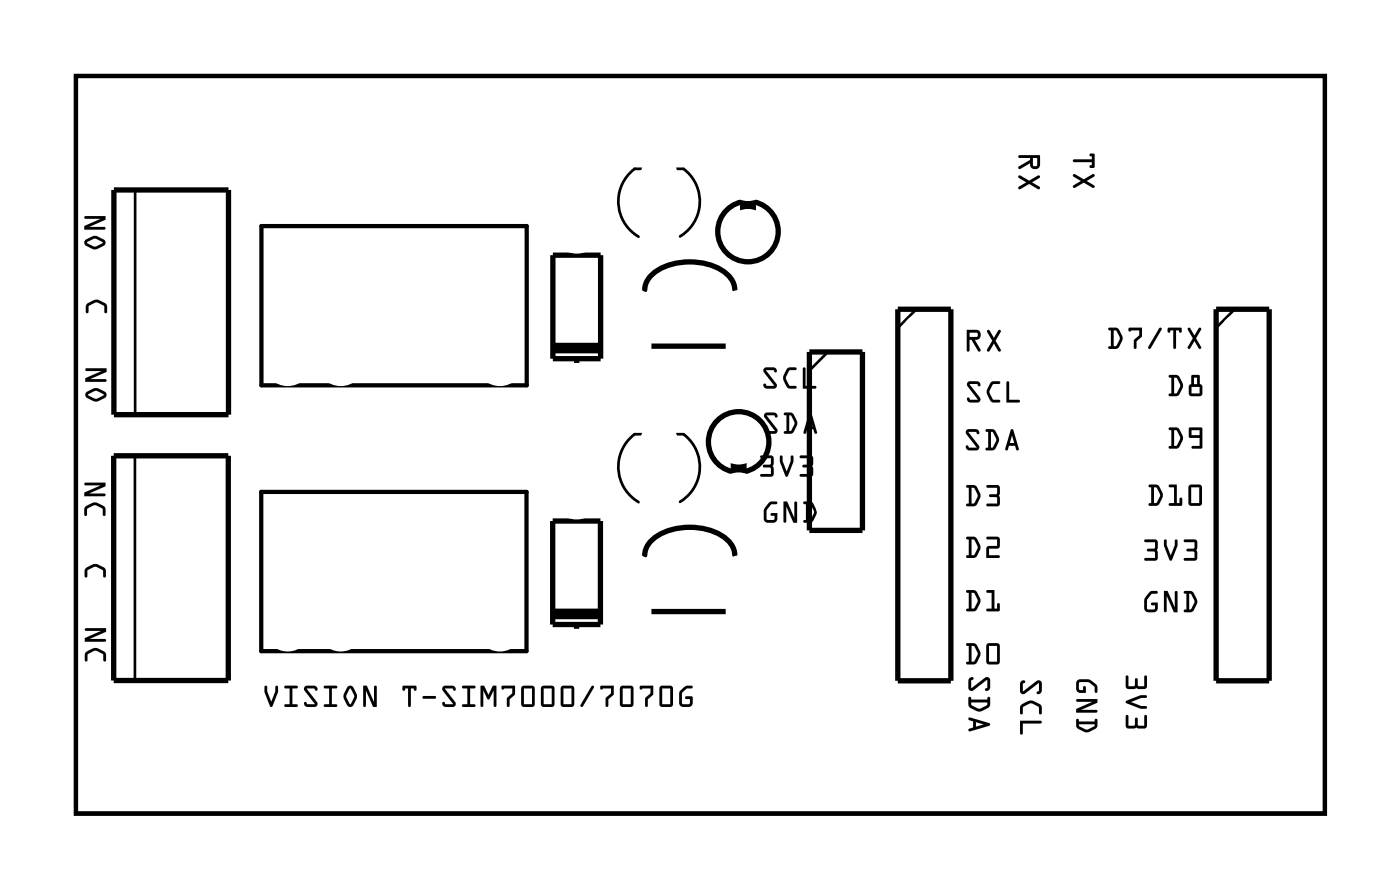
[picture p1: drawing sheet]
<svg xmlns="http://www.w3.org/2000/svg" width="67mm" height="43mm" viewBox="0 0 67 43" stroke-linecap="round" stroke-linejoin="round" font-family="sans-serif">
<path d="M3.6 3.6h59.8v35.3h-59.8zM12.5 10.8h12.7v7.6h-12.7zM12.5 23.5h12.7v7.7h-12.7z" fill="none" stroke="#000" stroke-width=".2"/>
<g fill="#000">
<path d="M4.2 14.5l.3-.2 .3 .1 .3 .2v.3h-.1v-.3l-.4-.1-.4 .1v.3l-.1 .1zM35.6 9.6h.5v.5h-.5zM4.1 27.2l.4-.2h.2l.3 .2 .1 .4h-.2v-.3l-.3-.2-.4 .2v.3h-.1zM35.1 22.2h.5v.5h-.5z"/>
<path d="M3.6 3.6h59.8v35.3h-59.8zM3.6 3.6v35.3h59.8v-35.3z"/>
<path d="M4.1 10.4l.9-.1v.2l-.7 .4h.7l-1 .1v-.2l.8-.3h-.7zM4.1 11.5l.4-.2 .5 .2a.17 .17 0 0 1 0 .3l-.5 .1-.4-.2zM4.2 11.6l.3 .2 .4-.2-.4-.2z"/>
<path d="M4.1 10.4l.9-.1v.2l-.7 .4h.7l-1 .1v-.2l.8-.3h-.7zM4.1 10.4v.1h.7l-.8 .3v.2l1-.1h-.7l.7-.4v-.2zM4.1 11.5l.5-.2 .4 .2v.2l-.3 .2h-.2l-.4-.2zM4.1 11.5v.2l.4 .2h.2l.3-.2v-.2l-.4-.2zM4.2 11.6l.3 .2 .4-.2-.4-.2zM4.2 11.6l.3-.2 .4 .2-.4 .2z"/>
<path d="M4.1 17.6h1v.2l-.8 .3h.7l.1 .1-1 .1v-.2l.8-.3h-.8zM4.1 18.8l.5-.2 .4 .1a.17 .17 0 0 1 0 .3l-.5 .2-.4-.2zM4.2 18.9l.4 .2 .4-.2-.4-.2z"/>
<path d="M4.1 17.6h1v.2l-.8 .3h.7l.1 .1-1 .1v-.2l.8-.3h-.8zM4.1 17.6v.2h.8l-.8 .3v.2l1-.1-.1-.1h-.7l.8-.3v-.2zM4.1 18.8l.5-.2 .4 .1a.17 .17 0 0 1 0 .3l-.5 .2-.4-.2zM4.1 18.8v.2l.4 .2h.2l.4-.3-.1-.1-.3-.2zM4.2 18.9l.4 .2 .4-.2-.4-.2zM4.2 18.9l.4-.2 .4 .2-.4 .2z"/>
<path d="M4.2 14.5l.3-.2 .3 .1 .3 .2v.3h-.1v-.3l-.4-.1-.4 .1v.3l-.1 .1zM4.2 14.5l-.1 .5 .1-.1v-.3l.4-.1 .4 .1v.3h.1v-.3l-.3-.2-.3-.1z"/>
<path d="M36.6 17.6h.4l.2 .1-.1 .1-.1-.1h-.3l.5 .7-.1 .2h-.4l-.1-.1v-.1l.1 .1h.4l-.5-.7zM36.6 17.6v.2l.5 .7h-.4l-.1-.1v.1l.1 .1h.4l.1-.2-.5-.7h.3l.1 .1 .1-.1-.2-.1zM37.7 17.6h.4v.1h-.3l-.2 .4 .2 .3 .3 .1v.1h-.4l-.2-.3v-.3zM37.7 17.6l-.2 .4v.3l.2 .3h.4v-.1h-.3l-.2-.4 .2-.4h.3v-.1zM38.5 17.6h.1v.9h.4v.1h-.6zM38.5 17.6l-.1 1h.6v-.1h-.4v-.9z"/>
<path d="M36.6 17.6h.4l.2 .1-.1 .1-.1-.1h-.3l.5 .7-.1 .2h-.4l-.1-.1v-.1l.1 .1h.4l-.5-.7zM37.7 17.6h.4l-.3 .1-.2 .3 .2 .5h.3v.1h-.3a.6 .6 0 0 1-.3-.6zM38.5 17.6h.1v.9h.4v.1h-.6z"/>
<path d="M46.3 18.3l.5-.1 .1 .2v.1l-.1-.1h-.4l.5 .7v.2h-.4l-.2-.1 .1-.2 .1 .1h.3l-.5-.6zM46.3 18.3v.2l.5 .6h-.3l-.1-.1-.1 .2 .2 .1h.4v-.2l-.5-.7h.4l.1 .1v-.1l-.1-.2zM47.4 18.3h.5l-.1 .1h-.3l-.1 .4 .1 .3h.3v.2l-.3-.1-.2-.3-.1-.2zM47.4 18.3l-.1 .3a.6 .6 0 0 0 .3 .7h.2l.1-.1-.4-.1-.1-.4 .1-.3 .4-.1-.1-.1zM48.2 18.3h.1v.8h.5v.2h-.6zM48.2 18.3v1h.6v-.2h-.5v-.8z"/>
<path d="M46.3 18.3l.5-.1 .1 .2v.1l-.1-.1h-.4l.5 .7v.2h-.4l-.2-.1 .1-.2 .1 .1h.3l-.5-.6zM47.4 18.3l.4-.1 .1 .1-.4 .1-.1 .3 .1 .4 .4 .1-.1 .1h-.2a.6 .6 0 0 1-.3-.7zM48.2 18.3h.1v.8h.5v.2h-.6z"/>
<path d="M46.4 15.9v.2h.4v-.2zM46.3 15.8h.4a.24 .24 0 0 1 .3 .3 .24 .24 0 0 1-.3 .2l.2 .5h-.1l-.3-.5h-.1v.5h-.1zM47.3 15.8h.1l.2 .4 .2-.4h.1l-.2 .5 .2 .4v.1l-.3-.4-.2 .4h-.1l.2-.5z"/>
<path d="M46.4 15.9v.2h.4v-.2zM46.4 15.9h.4v.2h-.4zM46.3 15.8h.4a.24 .24 0 0 1 .3 .3 .24 .24 0 0 1-.3 .2l.2 .5h-.1l-.3-.5h-.1v.5h-.1zM46.3 15.8v1h.1v-.5h.1l.3 .5h.1l-.2-.5 .2-.1a.25 .25 0 0 0-.2-.4zM47.3 15.8h.1l.2 .4 .2-.4h.1l-.2 .5 .2 .4v.1l-.3-.4-.2 .4h-.1l.2-.5zM47.3 15.8l.2 .5-.2 .5h.1l.2-.4 .3 .4v-.1l-.2-.4 .2-.5h-.1l-.2 .4-.2-.4z"/>
<path d="M49.5 7.6v.3h.1l.1-.3zM49.5 7.6h.2l-.1 .4-.1-.1zM48.8 7.4h1v.5a.24 .24 0 0 1-.2 .2 .24 .24 0 0 1-.3-.2v-.1l-.5 .3v-.1l.5-.3v-.1h-.5zM48.8 7.4v.2h.5v.1l-.5 .3v.1l.5-.3 .1 .2a.25 .25 0 0 0 .4-.1v-.5zM48.8 8.4l.5 .2 .5-.2v.1l-.4 .2 .4 .3-.1 .1-.4-.3-.5 .3v-.2l.3-.2-.3-.2zM48.8 8.4v.1l.3 .2-.3 .2v.2l.5-.3 .4 .3 .1-.1-.4-.3 .4-.2v-.1l-.5 .2z"/>
<path d="M49.5 7.6v.3l.1 .1 .1-.4zM48.8 7.4h1v.5a.24 .24 0 0 1-.3 .2 .24 .24 0 0 1-.2-.3l-.5 .3v-.1l.5-.3v-.1h-.5zM48.8 8.4l.5 .2 .5-.2v.1l-.4 .2 .4 .3-.1 .1-.4-.3-.5 .3v-.2l.3-.2-.3-.2z"/>
<path d="M51.4 7.6h.9l-.1-.2h.2v.6h-.2l.1-.1v-.1h-.9zM51.4 8.3l.5 .3 .5-.3v.2l-.4 .2 .4 .3h-.1l-.4-.3-.5 .3v-.1l.4-.2-.4-.2z"/>
<path d="M51.4 7.6h.9l-.1-.2h.2v.6h-.2l.1-.1v-.1h-.9zM51.4 7.6v.2h.9v.1l-.1 .1h.2v-.6h-.2l.1 .1v.1zM51.4 8.3l.5 .3 .5-.3v.2l-.4 .2 .4 .3h-.1l-.4-.3-.5 .3v-.1l.4-.2-.4-.2zM51.4 8.3v.2l.4 .2-.4 .2v.1l.5-.3 .4 .3h.1l-.4-.3 .4-.2v-.2l-.5 .3z"/>
<path d="M53.3 15.8v.8h.1l.2-.4-.1-.4zM53.1 15.7h.4a.6 .6 0 0 1 .1 .9l-.2 .1h-.3l.1-.1v-.8h-.1zM54 15.7h.7v.4l-.3 .2v.4h-.1v-.4l.2-.3v-.2l-.4 .1zM55.5 15.7h.1v.1l-.6 .9v-.1zM55.9 15.7h.7l-.1 .2-.2-.1v.9l-.1-.1v-.8l-.3 .1zM56.9 15.7h.1l.2 .4 .2-.4h.1l-.2 .5 .2 .4v.1l-.3-.4-.2 .4h-.1l.2-.5z"/>
<path d="M53.3 15.8v.8h.1l.2-.4-.1-.4zM53.3 15.8h.2l.1 .4-.2 .4h-.1zM53.1 15.7h.4l.2 .4v.2l-.2 .4h-.4l.1-.1v-.8h-.1zM53.1 15.7v.1h.1v.8l-.1 .1h.3l.2-.1a.6 .6 0 0 0-.1-.9zM54 15.7h.7v.4l-.3 .2v.4h-.1v-.4l.2-.3v-.2l-.4 .1zM54 15.7l.1 .2 .4-.1v.2l-.2 .3v.4h.1v-.4l.3-.2v-.4zM55.5 15.7h.1v.1l-.6 .9v-.1zM55.5 15.7l-.5 .9v.1l.6-.9v-.1zM55.9 15.7h.7l-.1 .2-.2-.1v.9l-.1-.1v-.8l-.3 .1zM55.9 15.7v.2l.3-.1v.8l.1 .1v-.9l.2 .1 .1-.2zM56.9 15.7h.1l.2 .4 .2-.4h.1l-.2 .5 .2 .4v.1l-.3-.4-.2 .4h-.1l.2-.5zM56.9 15.7l.2 .5-.2 .5h.1l.2-.4 .3 .4v-.1l-.2-.4 .2-.5h-.1l-.2 .4-.2-.4z"/>
<path d="M56.2 18.1v.7h.1l.2-.3-.1-.4zM56 18h.4a.6 .6 0 0 1 .1 .9l-.2 .1-.3-.1 .1-.1v-.7h-.1zM57 18.5v.3h.4v-.3zM57.2 18.1v.3h.1v-.3zM57.1 18h.3v.4l.2 .1-.1 .5h-.5l-.1-.1z"/>
<path d="M56.2 18.1v.7h.1l.2-.3-.1-.4zM56.2 18.1h.2l.1 .4-.2 .3h-.1zM56 18h.4l.2 .3v.3l-.2 .4-.4-.1 .1-.1v-.7h-.1zM56 18v.1h.1v.7l-.1 .1 .3 .1 .2-.1a.6 .6 0 0 0-.1-.9zM57 18.5v.3h.4v-.3zM57 18.5h.4v.3h-.4zM57.2 18.1v.3h.1v-.3zM57.2 18.1h.1v.3h-.1zM57.1 18h.3v.4l.2 .1-.1 .5h-.5l-.1-.1zM57.1 18l-.2 .9 .1 .1h.5l.1-.5-.2-.1v-.4z"/>
<path d="M4.1 23.1h1v.2l-.8 .3h.7v.1h-1v-.1l.8-.4h-.7zM4.1 24.2l.4-.2 .2 .1 .3 .2v.4h-.1v-.4l-.4-.1-.3 .1v.4h-.1z"/>
<path d="M4.1 23.1h1v.2l-.8 .3h.7v.1h-1v-.1l.8-.4h-.7zM4.1 23.1v.1h.7l-.8 .4v.1h1v-.1h-.7l.8-.3v-.2zM4.1 24.2l.4-.2 .2 .1 .3 .2v.4h-.1v-.4l-.4-.1-.3 .1v.4h-.1zM4.1 24.2v.5h.1v-.4l.3-.1 .4 .1v.4h.1v-.4l-.3-.2h-.2z"/>
<path d="M4.1 30.1h1v.1l-.8 .4h.7l.1 .1h-1v-.2l.7-.3h-.7zM4.1 31.2l.4-.2h.2l.3 .2 .1 .4h-.1l-.1-.3-.3-.2-.4 .2v.3l-.1 .1z"/>
<path d="M4.1 30.1h1v.1l-.8 .4h.7l.1 .1h-1v-.2l.7-.3h-.7zM4.1 30.1v.1h.7l-.7 .3v.2h1l-.1-.1h-.7l.8-.4v-.1zM4.1 31.2l.4-.2h.2l.3 .2 .1 .4h-.2v-.3l-.3-.2-.4 .2v.3l-.1 .1zM4.1 31.2v.5l.1-.1v-.3l.4-.2 .3 .2 .1 .3h.1l-.1-.4-.3-.2h-.2z"/>
<path d="M4.1 27.2l.4-.2h.2l.3 .2 .1 .4h-.2v-.3l-.3-.2-.4 .2v.3h-.1zM4.1 27.2v.4h.1v-.3l.4-.2 .3 .2v.3h.2l-.1-.4-.3-.2h-.2z"/>
<path d="M12.7 32.8l.1 .1 .2 .7 .2-.7h.1v.2l-.3 .7h-.1l-.2-.7zM12.7 32.8v.3l.2 .7h.1l.3-.7v-.2h-.1l-.2 .7-.2-.7zM13.6 32.8l.7 .1h-.1h-.2v.8h.2v.1h-.6v-.1h.3v-.8h-.3zM13.6 32.8v.1h.3v.8h-.3v.1h.6v-.1h-.2v-.8h.2h.1zM14.6 32.9l.4-.1 .2 .1-.1 .2-.1-.2-.3 .1 .5 .6-.1 .2h-.4l-.1-.1v-.1l.1 .1h.4l-.5-.6zM14.6 32.9v.2l.5 .6h-.4l-.1-.1v.1l.1 .1h.4l.1-.2-.5-.6 .3-.1 .1 .2 .1-.2-.2-.1zM15.5 32.8l.6 .1h-.2v.8h.2v.1h-.6v-.1h.3v-.8h-.3zM15.5 32.8v.1h.3v.8h-.3v.1h.6v-.1h-.2v-.8h.2zM16.6 32.9h.3l.2 .4-.2 .4a.17 .17 0 0 1-.3 0l-.2-.4zM16.6 32.9l-.1 .5 .1 .4h.2l.3-.3v-.2l-.2-.4zM16.7 33l-.1 .3 .2 .4 .2-.4zM16.7 32.9l.3 .4-.2 .4-.2-.4zM17.4 32.8h.2l.3 .8v-.7h.1v.9h-.1l-.4-.8v.8h-.1zM17.4 32.8v1h.1v-.8l.4 .8h.1v-.9h-.1v.7l-.3-.8zM19.3 32.8l.6 .1v.2l-.2-.2-.1 .9h-.1v-.9l-.2 .2zM19.3 32.8v.2l.2-.1v.9h.1l.1-.9 .2 .1v-.1zM20.2 33.3h.6l.1 .1h-.6zM20.2 33.3l.1 .1h.6l-.1-.1zM21.2 32.9l.4-.1 .2 .1v.2l-.2-.2-.3 .1 .5 .6-.1 .2h-.4l-.1-.1v-.1l.1 .1h.4l-.5-.6zM21.2 32.9v.2l.5 .6h-.4l-.1-.1v.1l.1 .1h.4l.1-.2-.5-.6 .3-.1 .2 .2v-.2l-.2-.1zM22.1 32.8l.7 .1h-.1h-.2v.8h.2v.1h-.6l.1-.1h.2v-.8h-.2zM22.1 32.8l.1 .1h.2v.8h-.2l-.1 .1h.6v-.1h-.2v-.8h.2h.1zM23 32.8h.2l.2 .5 .2-.5h.2l-.1 1h-.1v-.8l-.2 .5-.3-.5v.8h-.1zM23 32.8v1h.1v-.8l.3 .5 .2-.5v.8h.1l.1-1h-.2l-.2 .5-.2-.5zM24 32.8h.7v.4l-.3 .3v.3h-.1v-.4l.2-.2v-.3l-.5 .1zM24 32.8v.2l.5-.1v.3l-.2 .2v.4h.1v-.3l.3-.3v-.4zM25.1 32.9v.8h.4v-.8zM25.1 32.9h.4v.8h-.4zM25 32.9l.5-.1 .1 .1v.8l-.1 .1h-.4h-.1zM25 32.9v.8l.1 .1h.4l.1-.1v-.8l-.1-.1zM26 32.9v.8h.4v-.8zM26 32.9h.4v.8h-.4zM25.9 32.9l.5-.1 .1 .1v.8v.1h-.5h-.1zM25.9 32.9v.8l.1 .1h.5v-.1v-.8l-.1-.1zM27 32.9v.8h.4v-.8zM27 32.9h.4v.8h-.4zM26.9 32.9l.5-.1 .1 .1v.8l-.1 .1h-.4h-.1zM26.9 32.9v.8l.1 .1h.4l.1-.1v-.8l-.1-.1zM28.3 32.8h.1v.1l-.6 .9v-.1zM28.3 32.8l-.5 .9v.1l.6-.9v-.1zM28.8 32.8h.6v.4l-.3 .3v.3h-.1v-.4l.3-.2v-.3l-.5 .1zM28.8 32.8v.2l.5-.1v.3l-.3 .2v.4h.1v-.3l.3-.3v-.4zM29.8 32.9v.8h.4v-.8zM29.8 32.9h.4v.8h-.4zM29.7 32.9l.5-.1 .1 .1v.8l-.1 .1h-.4h-.1zM29.7 32.9v.8l.1 .1h.4l.1-.1v-.8l-.1-.1zM30.6 32.8h.7v.4l-.3 .3v.3h-.1v-.4l.2-.2v-.3l-.4 .1zM30.6 32.8l.1 .2 .4-.1v.3l-.2 .2v.4h.1v-.3l.3-.3v-.4zM31.7 32.9v.8h.4v-.8zM31.7 32.9h.4v.8h-.4zM31.6 32.9l.5-.1 .1 .1v.8l-.1 .1h-.4h-.1zM31.6 32.9v.8l.1 .1h.4l.1-.1v-.8l-.1-.1zM32.6 33l.2-.2 .4 .1h-.1l-.2 .1-.3 .2 .1 .5h.3v-.2l-.2-.1v-.1l.4 .1v.3l-.2 .1h-.4l-.1-.1zM32.6 33.1l-.1 .6 .1 .1h.4l.2-.1-.1-.4h-.3v.1l.2 .1v.2h-.3l-.1-.5 .3-.3h.2v-.1a.49 .49 0 0 0-.5 .3z"/>
<path d="M12.7 32.8l.1 .1 .2 .7 .2-.7h.1v.2l-.3 .7h-.1l-.2-.7zM13.6 32.8l.7 .1h-.1h-.2v.8h.2v.1h-.6v-.1h.3v-.8h-.3zM14.6 32.9l.4-.1 .2 .1-.1 .2-.1-.2-.3 .1 .5 .6-.1 .2h-.4l-.1-.1v-.1l.1 .1h.4l-.5-.6zM15.5 32.8l.6 .1h-.2v.8h.2v.1h-.6v-.1h.3v-.8h-.3zM16.6 32.9h.3l.2 .4-.2 .4a.17 .17 0 0 1-.3 0l-.2-.4zM16.7 33l-.1 .3 .2 .4 .2-.4zM17.4 32.8h.2l.3 .8v-.7h.1v.9h-.1l-.4-.8v.8h-.1zM19.3 32.8l.6 .1v.2l-.2-.2-.1 .9h-.1v-.9l-.2 .2zM20.2 33.3h.6l.1 .1h-.6zM21.2 32.9l.4-.1 .2 .1v.2l-.1-.2-.4 .1 .5 .6-.1 .2h-.4l-.1-.1v-.1l.1 .1h.4l-.5-.6zM22.1 32.8l.7 .1h-.1h-.2v.8h.2v.1h-.6l.1-.1h.2v-.8h-.2zM23 32.8h.2l.2 .5 .2-.5h.2l-.1 1h-.1v-.8l-.2 .5-.3-.5v.8h-.1zM24 32.8h.7v.4l-.3 .3v.3h-.1v-.4l.2-.2v-.3l-.5 .1zM25.1 32.9v.8h.4v-.8zM25 32.9l.5-.1 .1 .1v.8l-.1 .1h-.4h-.1zM26 32.9v.8h.4v-.8zM25.9 32.9l.5-.1 .1 .1v.8v.1h-.5h-.1zM27 32.9v.8h.4v-.8zM26.9 32.9l.5-.1 .1 .1v.8l-.1 .1h-.4h-.1zM28.3 32.8h.1v.1l-.6 .9v-.1zM28.8 32.8h.6v.4l-.3 .3v.3h-.1v-.4l.3-.2v-.3l-.5 .1zM29.8 32.9v.8h.4v-.8zM29.7 32.9l.5-.1 .1 .1v.8l-.1 .1h-.4h-.1zM30.6 32.8h.7v.4l-.3 .3v.3h-.1v-.4l.2-.2v-.3l-.4 .1zM31.7 32.9v.8h.4v-.8zM31.6 32.9l.5-.1 .1 .1v.8l-.1 .1h-.4h-.1zM32.6 33.1a.48 .48 0 0 1 .5-.3v.1l-.2 .1-.3 .2 .1 .5h.3v-.2l-.2-.1v-.1l.4 .1v.3l-.2 .1h-.4l-.1-.1z"/>
<path d="M36.4 21.8h.5l.1 .1v.8v.1h-.6l.1-.1h.4v-.3l-.4-.1 .4-.1v-.3h-.5zM36.4 21.8v.1h.5v.3l-.4 .1 .4 .1v.3h-.4l-.1 .1h.6v-.1v-.8l-.1-.1zM37.4 21.8h.1l.2 .8 .2-.8h.1v.3l-.3 .7h-.1l-.3-.7zM37.4 21.8l-.1 .3 .3 .7h.1l.3-.7v-.3h-.1l-.2 .8-.2-.8zM38.3 21.8h.5l.1 .1v.8v.1h-.6v-.1h.5v-.3l-.4-.1 .4-.1v-.3h-.5zM38.3 21.8v.1h.5v.3l-.4 .1 .4 .1v.3h-.5v.1h.6v-.1v-.8l-.1-.1z"/>
<path d="M36.4 21.8h.5l.1 .1v.8v.1h-.6l.1-.1h.4v-.3l-.4-.1 .4-.1v-.3h-.5zM37.4 21.8h.1l.2 .8 .2-.8h.1v.3l-.3 .7h-.1l-.3-.7zM38.3 21.8h.5l.1 .1v.8v.1h-.6v-.1h.5v-.3l-.4-.1 .4-.1v-.3h-.5z"/>
<path d="M36.8 24.1l.2-.1h.2v.1h-.3l-.2 .4 .1 .4 .3-.1v-.1h-.2v-.1h.3v.3l-.1 .1h-.4l-.1-.1v-.5zM36.8 24.1a.74 .74 0 0 0-.2 .9h.4l.2-.1v-.3h-.3v.1h.2l-.1 .2-.3-.1v-.4l.2-.3h.3l-.2-.1zM37.5 24h.2l.3 .8v-.7l.2-.1v1h-.2l-.4-.8v.8h-.1zM37.5 24v1h.1v-.8l.4 .8h.2v-1l-.2 .1v.7l-.3-.8zM38.5 24h.4l.2 .4v.2l-.3 .4h-.3l.1-.1v-.8h-.1zM38.5 24v.1h.1v.8l-.1 .1h.3l.3-.4v-.2l-.2-.4zM38.7 24.1l.1 .8 .2-.4-.2-.3zM38.7 24.1l.1 .1 .2 .3-.2 .4z"/>
<path d="M36.8 24.1l.2-.1 .2 .1h-.3l-.2 .3v.4l.3 .1 .1-.2h-.2v-.1h.3v.3l-.1 .1h-.3l-.2-.2a.7 .7 0 0 1 .2-.7zM37.5 24h.2l.3 .8v-.7l.2-.1v1h-.2l-.4-.8v.8h-.1zM38.5 24h.4a.6 .6 0 0 1 0 .9l-.1 .1h-.3l.1-.1v-.8h-.1zM38.7 24.1l.1 .8 .2-.4-.2-.3z"/>
<path d="M36.6 19.8l.5-.1 .1 .1v.2l-.1-.1h-.4l.5 .7-.1 .2h-.3l-.2-.1v-.2l.1 .1h.4l-.5-.6zM36.6 19.8v.2l.5 .6h-.4l-.1-.1v.2l.2 .1 .3-.1 .1-.1-.5-.7h.4l.1 .1v-.1l-.1-.2zM37.5 19.8h.4l.3 .4-.1 .2-.2 .4-.4-.1 .2-.1v-.7h-.2zM37.5 19.8v.1h.2v.7l-.2 .1 .4 .1 .2-.4v-.3l-.2-.3zM37.8 19.9v.7l.2-.3-.1-.4zM37.8 19.9h.1l.1 .4-.2 .3zM38.8 19.8h.1l.2 1-.2-.3h-.3v.2h-.1zM38.8 19.8l-.3 .9h.1v-.2h.3l.2 .3-.2-1zM38.8 20l-.1 .4h.2zM38.8 20l.1 .4h-.2z"/>
<path d="M36.6 19.8l.5-.1 .1 .2v.1l-.1-.1h-.4l.5 .7-.1 .1-.3 .1-.2-.1v-.2l.1 .1h.4l-.5-.6zM37.5 19.8h.4a.6 .6 0 0 1 .1 .9l-.1 .1-.4-.1 .2-.1v-.7h-.2zM37.8 19.9v.7l.2-.3-.1-.4zM38.8 19.8h.1l.2 1-.2-.3h-.3v.2h-.1zM38.8 20l-.1 .4h.2z"/>
<path d="M46.3 20.6l.4-.1 .2 .1-.1 .2-.1-.1h-.3l.5 .7-.1 .1-.4 .1-.2-.2 .1-.1 .1 .1h.4l-.5-.6zM46.3 20.6v.2l.5 .6h-.4l-.1-.1v.1l.1 .2 .4-.1 .1-.1-.5-.7h.3l.1 .1 .1-.2-.2-.1zM47.2 20.6h.4l.2 .4v.2l-.3 .3h-.3l.1-.1v-.7l-.1-.1zM47.2 20.6l.1 .1v.7l-.1 .1h.3l.3-.3v-.3l-.2-.3zM47.4 20.7l.1 .7 .2-.4-.2-.3zM47.4 20.7h.1l.2 .3-.2 .4zM48.4 20.5l.1 .1 .2 1-.1-.3h-.3l-.1 .2h-.1zM48.4 20.5l-.3 1h.1l.1-.2h.3l.1 .2-.2-.9zM48.5 20.8l-.2 .4h.3zM48.5 20.8l.1 .4h-.3z"/>
<path d="M46.3 20.6l.4-.1 .2 .1-.1 .2-.1-.1h-.3l.5 .7-.1 .1-.4 .1-.2-.2 .1-.1 .1 .1h.4l-.5-.6zM47.2 20.6h.4a.6 .6 0 0 1 .1 .8l-.2 .1h-.3l.1-.1v-.7l-.1-.1zM47.4 20.7l.1 .7 .2-.4-.2-.3zM48.4 20.5l.1 .1 .2 1-.1-.3h-.3l-.1 .2h-.1zM48.5 20.8l-.2 .4h.3z"/>
<path d="M46.4 32.5l.2-.1-.1 .2v.3l.7-.5h.1l.1 .2v.4l-.1 .1-.1-.1 .1-.1-.1-.4-.6 .5-.1 .1-.1-.2zM46.5 33.6v.2l.4 .1 .4-.2v-.1zM46.4 33.4h.1v.1h.8l.1-.1v.4a.61 .61 0 0 1-.9 .1l-.1-.1zM46.7 34.6v.2l.4-.1zM46.4 34.3l1 .3v.1l-1 .3v-.1l.2-.1v-.3l-.2-.1z"/>
<path d="M46.4 32.5l.2-.1-.1 .2v.3l.7-.5h.1l.1 .2v.4l-.1 .1-.1-.1 .1-.1-.1-.4-.6 .5-.1 .1-.1-.2zM46.4 32.5v.4l.1 .2 .1-.1 .6-.5 .1 .4-.1 .1 .1 .1 .1-.1v-.4l-.1-.2h-.1l-.7 .5v-.3l.1-.2zM46.5 33.6v.2l.4 .1 .4-.2v-.1zM46.5 33.6h.8v.1l-.4 .2-.4-.1zM46.4 33.4h.1v.1h.8l.1-.1v.4l-.4 .2h-.3l-.3-.2zM46.4 33.4v.4l.1 .1a.61 .61 0 0 0 .9-.1v-.4l-.1 .1h-.8v-.1zM46.7 34.6v.2l.4-.1zM46.7 34.6l.4 .1-.4 .1zM46.4 34.3l1 .3v.1l-1 .3v-.1l.2-.1v-.3l-.2-.1zM46.4 34.3v.1l.2 .1v.3l-.2 .1v.1l1-.3v-.1z"/>
<path d="M46.5 30.9v.8h.1l.2-.4-.1-.4zM46.3 30.8h.4a.6 .6 0 0 1 .1 .9l-.2 .1h-.3l.1-.1v-.8h-.1zM47.4 30.9v.8h.3v-.8zM47.3 30.8h.4l.2 .1v.8l-.1 .1h-.4l-.2-.1z"/>
<path d="M46.5 30.9v.8h.1l.2-.4-.1-.4zM46.5 30.9h.2l.1 .4-.2 .4h-.1zM46.3 30.8h.4l.2 .4v.2l-.2 .4h-.4l.1-.1v-.8h-.1zM46.3 30.8v.1h.1v.8l-.1 .1h.3l.2-.1a.6 .6 0 0 0-.1-.9zM47.4 30.9v.8h.3v-.8zM47.3 30.9h.4v.8h-.4zM47.3 30.8h.4l.2 .1v.8l-.1 .1h-.4l-.2-.1zM47.3 30.8l-.1 .9 .2 .1h.4l.1-.1v-.8l-.2-.1z"/>
<path d="M46.5 28.4v.7h.1l.2-.4-.1-.3zM46.3 28.3h.4a.6 .6 0 0 1 .1 .8l-.2 .2-.3-.1 .1-.1v-.7h-.1zM47.2 28.3l.4-.1v.9h.1v-.2h.1v.4l-.6-.1 .1-.1h.2v-.7h-.2z"/>
<path d="M46.5 28.4v.7h.1l.2-.4-.1-.3zM46.5 28.4h.2l.1 .3-.2 .4h-.1zM46.3 28.3h.4l.2 .3v.3l-.2 .4-.4-.1 .1-.1v-.7h-.1zM46.3 28.3v.1h.1v.7l-.1 .1 .3 .1 .2-.2a.6 .6 0 0 0-.1-.8zM47.2 28.3l.4-.1v.9h.1v-.2h.1v.4l-.6-.1 .1-.1h.2v-.7h-.2zM47.2 28.3l.1 .1h.2v.7h-.2l-.1 .1 .6 .1v-.4h-.1v.2h-.1v-.9z"/>
<path d="M46.5 25.8v.8h.1l.2-.4-.1-.3zM46.3 25.7h.4a.6 .6 0 0 1 .1 .9l-.2 .1h-.3l.1-.1v-.8h-.1zM47.2 25.7h.5l.2 .1-.1 .4-.4 .1v.3h.4v.1h-.6l.1-.5 .4-.1v-.3h-.4z"/>
<path d="M46.5 25.8v.8h.1l.2-.4-.1-.3zM46.5 25.8l.2 .1 .1 .3-.2 .4h-.1zM46.3 25.7h.4l.2 .4v.2l-.2 .4h-.4l.1-.1v-.8h-.1zM46.3 25.7v.1h.1v.8l-.1 .1h.3l.2-.1a.6 .6 0 0 0-.1-.9zM47.2 25.7h.5l.2 .1-.1 .4-.4 .1v.3h.4v.1h-.6l.1-.5 .4-.1v-.3h-.4zM47.2 25.7l.1 .1h.4v.3l-.4 .1-.1 .5h.6v-.1h-.4v-.3l.4-.1 .1-.4-.2-.1z"/>
<path d="M46.5 23.3v.8h.1l.2-.4-.1-.3zM46.3 23.2h.4a.6 .6 0 0 1 .1 .9l-.2 .1h-.3l.1-.1v-.8h-.1zM47.2 23.2h.5l.2 .1v.8l-.1 .1h-.6l.1-.1h.4v-.3l-.3-.1 .3-.1v-.3h-.4z"/>
<path d="M46.5 23.3v.8h.1l.2-.4-.1-.3zM46.5 23.3l.2 .1 .1 .3-.2 .4h-.1zM46.3 23.2h.4l.2 .4v.3l-.2 .3h-.4l.1-.1v-.8h-.1zM46.3 23.2v.1h.1v.8l-.1 .1h.3l.2-.1a.6 .6 0 0 0-.1-.9zM47.2 23.2h.5l.2 .1v.8l-.1 .1h-.6l.1-.1h.4v-.3l-.4-.1 .4-.1v-.3h-.4zM47.2 23.2l.1 .1h.4v.3l-.3 .1 .3 .1v.3h-.4l-.1 .1h.6l.1-.1v-.8l-.2-.1z"/>
<path d="M48.9 32.6h.2l-.1 .1v.4l.6-.5h.2l.1 .1v.4l-.1 .1h-.2l.1-.2v-.3l-.6 .5h-.2l-.1-.1zM48.9 33.7l.4-.2 .2 .1 .3 .2 .1 .3h-.2v-.3l-.3-.1-.4 .1v.3l-.1 .1zM48.8 34.5h1l.1 .1h-.1h-.8l-.1 .6-.1-.1z"/>
<path d="M48.9 32.6h.2l-.1 .1v.4l.6-.5h.2l.1 .1v.4l-.1 .1h-.2l.1-.2v-.3l-.6 .5h-.2l-.1-.1zM48.9 32.6l-.1 .5 .1 .1h.2l.6-.5v.3l-.1 .2h.2l.1-.1v-.4l-.1-.1h-.2l-.6 .5v-.4l.1-.1zM48.9 33.7l.4-.2 .2 .1 .4 .2v.3h-.2v-.3l-.3-.1-.4 .1v.3l-.1 .1zM48.9 33.7v.5l.1-.1v-.3l.4-.1 .3 .1v.3h.2l-.1-.3-.3-.2-.2-.1zM48.8 34.5h1l.1 .1h-.1h-.8l-.1 .6-.1-.1zM48.8 34.5v.6l.1 .1 .1-.6h.8h.1l-.1-.1z"/>
<path d="M51.6 32.6v-.1a.64 .64 0 0 1 .9 .6h-.1v-.2l-.2-.2-.5-.1v.4h.2v-.1v-.1l.1 .4-.4-.1-.1-.1zM51.5 33.5h1v.1l-.7 .4h.7v.1h-1v-.2l.8-.3h-.7zM51.5 34.4h.1l.1 .1h.7l.1-.1v.4a.6 .6 0 0 1-.9 .1l-.1-.1zM51.7 34.7v.1l.3 .1 .4-.2z"/>
<path d="M51.6 32.6h.6l.3 .2v.3h-.1v-.2l-.2-.2-.5-.1v.4h.2v-.1v-.1l.1 .4-.4-.1-.1-.1zM51.6 32.6l-.1 .4 .1 .1 .4 .1-.1-.4v.1v.1h-.2v-.4l.5 .1 .2 .2 .1 .3v-.3v-.2a.74 .74 0 0 0-.9-.1zM51.5 33.5h1v.1l-.7 .4h.7v.1h-1v-.2l.8-.3h-.7zM51.5 33.5l.1 .1h.7l-.8 .3v.2h1v-.1h-.7l.7-.4v-.1zM51.5 34.4h.1l.1 .1h.7l.1-.1v.4l-.3 .2h-.2l-.4-.2zM51.5 34.4l.1 .4 .3 .2h.3l.3-.2v-.4l-.1 .1h-.7l-.1-.1zM51.7 34.7v.1l.3 .1 .4-.2zM51.7 34.7h.7l-.4 .2-.3-.1z"/>
<path d="M53.9 32.3l.1 .1v.4h.3l.1-.3 .1 .3h.3v-.4l.1-.1v.6l-.1 .1h-.8l-.1-.2zM53.9 33.6l.7-.3h.3v.1l-.8 .2 .8 .2v.1h-.3l-.7-.2zM53.9 34.2l.1 .1v.4h.3l.1-.4 .1 .4h.3v-.4l.1-.1v.6l-.1 .1h-.8l-.1-.2z"/>
<path d="M53.9 32.3l.1 .1v.4h.3l.1-.3 .1 .3h.3v-.4l.1-.1v.6l-.1 .1h-.8l-.1-.2zM53.9 32.3v.5l.1 .2h.8l.1-.1v-.6l-.1 .1v.4h-.3l-.1-.3-.1 .3h-.3v-.4zM53.9 33.6l.7-.3h.3v.1l-.8 .2 .8 .2v.1h-.3l-.7-.2zM53.9 33.6v.1l.7 .2h.3v-.1l-.8-.2 .8-.2v-.1h-.3zM53.9 34.2l.1 .1v.4h.3l.1-.4 .1 .4h.3v-.4l.1-.1v.6l-.1 .1h-.8l-.1-.2zM53.9 34.2v.5l.1 .2h.8l.1-.1v-.6l-.1 .1v.4h-.3l-.1-.4-.1 .4h-.3v-.4z"/>
<path d="M55 28.4l.2-.1h.2v.1h-.3l-.2 .3 .1 .5 .3-.1v-.1h-.2v-.1l.3-.1v.4l-.1 .1h-.4l-.1-.1v-.5zM55 28.4a.74 .74 0 0 0-.2 .8l.4 .1 .2-.1v-.4l-.3 .1v.1h.2v.2l-.4-.1v-.4l.2-.3 .3-.1h-.2zM55.7 28.3h.2l.3 .8v-.8h.2v1h-.2l-.3-.8v.7l-.2 .1zM55.7 28.3v1l.2-.1v-.7l.3 .8h.2v-1h-.2v.8l-.3-.8zM56.7 28.3h.4l.2 .4v.2l-.3 .4h-.3l.1-.1v-.8h-.1zM56.7 28.3v.1h.1v.8l-.1 .1h.3l.3-.4v-.2l-.2-.4zM56.9 28.4l.1 .8 .2-.4-.2-.4zM56.9 28.4h.1l.2 .4-.2 .4z"/>
<path d="M54.8 25.8h.5l.1 .1v.8l-.1 .1h-.5v-.1h.5v-.3l-.4-.1 .4-.1v-.3h-.5zM54.8 25.8v.1h.5v.3l-.4 .1 .4 .1v.3h-.5v.1h.5l.1-.1v-.8l-.1-.1zM55.7 25.8l.2 .1 .2 .7 .1-.7h.2v.2l-.3 .7h-.1l-.3-.7zM55.7 25.8v.3l.3 .7h.1l.3-.7v-.2h-.1l-.2 .7-.2-.7zM56.7 25.8h.5l.1 .1v.8l-.1 .1h-.5v-.1h.5v-.3l-.4-.1 .4-.1v-.3h-.5zM56.7 25.8v.1h.5v.3l-.4 .1 .4 .1v.3h-.5v.1h.5l.1-.1v-.8l-.1-.1z"/>
<path d="M55 28.4l.2-.1h.2l-.3 .1-.2 .3v.4l.4 .1v-.2h-.2v-.1l.3-.1v.4l-.1 .1h-.3l-.2-.2a.7 .7 0 0 1 .2-.7zM55.7 28.3h.2l.3 .8v-.8h.2v1h-.2l-.3-.8v.7l-.2 .1zM56.7 28.3h.4a.6 .6 0 0 1 .1 .9l-.2 .1h-.3l.1-.1v-.8h-.1zM56.9 28.4l.1 .8 .2-.4-.2-.4z"/>
<path d="M54.8 25.8h.5l.1 .1v.8l-.1 .1h-.5v-.1h.5v-.3l-.4-.1 .4-.1v-.3h-.5zM55.7 25.8l.2 .1 .2 .7 .2-.7h.1v.2l-.3 .7h-.1l-.3-.7zM56.7 25.8h.5l.1 .1v.8l-.1 .1h-.5v-.1h.5v-.3l-.4-.1 .4-.1v-.3h-.5z"/>
<path d="M55.2 23.3v.8h.1l.2-.4-.1-.3zM55 23.2h.4a.6 .6 0 0 1 .1 .9l-.2 .1h-.3l.1-.1v-.8h-.1zM56 23.2h.3v.9h.2v-.2l.1-.1v.4h-.6v-.1h.2v-.8h-.2zM57 23.3v.8h.4v-.8zM56.9 23.2h.5l.1 .1v.8v.1h-.5l-.1-.1z"/>
<path d="M55.2 23.3v.8h.1l.2-.4-.1-.3zM55.2 23.3l.2 .1 .1 .3-.2 .4h-.1zM55 23.2h.4l.2 .4v.2l-.2 .4h-.4l.1-.1v-.8h-.1zM55 23.2v.1h.1v.8l-.1 .1h.3l.2-.1a.6 .6 0 0 0-.1-.9zM56 23.2h.3v.9h.2v-.2l.1-.1v.4h-.6v-.1h.2v-.8h-.2zM56 23.2v.1h.2v.8h-.2v.1h.6v-.4l-.1 .1v.2h-.2v-.9zM57 23.3v.8h.4v-.8zM57 23.3h.4v.8h-.4zM56.9 23.2h.5l.1 .1v.8v.1h-.5l-.1-.1zM56.9 23.2v.9l.1 .1h.5v-.1v-.8l-.1-.1z"/>
<path d="M56.2 20.6v.7h.1l.2-.3-.1-.4zM56 20.5h.4a.6 .6 0 0 1 .1 .9l-.2 .1-.3-.1 .1-.1v-.7h-.1zM56.9 20.5h.7l-.1 1-.4-.1v-.1h.3v-.3l-.5-.1zM57 20.6v.2h.4v-.2z"/>
<path d="M56.2 20.6v.7h.1l.2-.3-.1-.4zM56.2 20.6h.2l.1 .4-.2 .3h-.1zM56 20.5h.4l.2 .3v.3l-.2 .4-.4-.1 .1-.1v-.7h-.1zM56 20.5v.1h.1v.7l-.1 .1 .3 .1 .2-.1a.6 .6 0 0 0-.1-.9zM56.9 20.5h.7l-.1 1-.5-.1 .1-.1h.3v-.3l-.5-.1zM56.9 20.5v.4l.5 .1v.3h-.3v.1l.4 .1 .1-1zM57 20.6v.2h.4v-.2zM57 20.6h.4v.2h-.4z"/>
</g>
<g fill="none" stroke="#000" stroke-width=".25">
<path d="M5.5 9.1h5.4v10.7h-5.4zM26.5 12.2h2.3v5h-2.3zM27.6 12v.2M27.6 17.2v.3M31.2 16.6h3.5M35.2 13.9a1.92 1.92 0 0 0-2.2-1.4 2.34 2.34 0 0 0-2.1 1v.4M35.6 9.6h.5v.5h-.5zM38.8 16.8h2.5v8.6h-2.5zM43 14.8h2.5v17.8h-2.5zM58.2 14.8h2.6v17.8h-2.6zM5.4 21.8h5.5v10.8h-5.5zM26.5 24.9h2.2v5h-2.2z"/>
<path d="M27.6 24.8v.1M27.6 29.9v.3M31.2 29.3h3.5M35.1 22.2h.5v.5h-.5zM35.2 26.6a1.92 1.92 0 0 0-2.2-1.4 2.34 2.34 0 0 0-2.1 1v.4"/>
<circle cx="35.8" cy="11.1" r="1.45"/>
<circle cx="35.4" cy="21.1" r="1.45"/>
</g>
<path d="M26.5 16.7h2.3M26.5 29.4h2.2" fill="none" stroke="#000" stroke-width=".51"/>
<path d="M6.5 9.1v10.7M30.7 8.1a.97 .97 0 0 0-1 .8 1.95 1.95 0 0 0 .9 2.4M32.4 8.1h.3a1.95 1.95 0 0 1-.1 3.2M39.6 16.8l-.8 .9M43.9 14.8l-.9 .9M59.1 14.8l-.9 .9M6.5 21.8v10.8M30.7 20.8a.97 .97 0 0 0-1 .8 1.95 1.95 0 0 0 .9 2.4M32.4 20.8h.3a1.95 1.95 0 0 1-.1 3.2" fill="none" stroke="#000" stroke-width=".13"/>
<circle cx="60.1" cy="11" r="1.1" fill="#fff"/>
<circle cx="60.1" cy="11" r="1.1" fill="none" stroke="#fff" stroke-width=".25"/>
<circle cx="43.7" cy="11" r="1.1" fill="#fff"/>
<circle cx="43.7" cy="11" r="1.1" fill="none" stroke="#fff" stroke-width=".25"/>
<circle cx="16.3" cy="12.3" r=".76" fill="#fff"/>
<circle cx="16.3" cy="12.3" r=".76" fill="none" stroke="#fff" stroke-width=".76" stroke-linecap="butt"/>
<circle cx="16.3" cy="17.3" r=".76" fill="#fff"/>
<circle cx="16.3" cy="17.3" r=".76" fill="none" stroke="#fff" stroke-width=".76" stroke-linecap="butt"/>
<circle cx="23.9" cy="12.3" r=".76" fill="#fff"/>
<circle cx="23.9" cy="12.3" r=".76" fill="none" stroke="#fff" stroke-width=".76" stroke-linecap="butt"/>
<circle cx="13.8" cy="17.3" r=".76" fill="#fff"/>
<circle cx="13.8" cy="17.3" r=".76" fill="none" stroke="#fff" stroke-width=".76" stroke-linecap="butt"/>
<circle cx="13.8" cy="12.3" r=".76" fill="#fff"/>
<circle cx="13.8" cy="12.3" r=".76" fill="none" stroke="#fff" stroke-width=".76" stroke-linecap="butt"/>
<circle cx="23.9" cy="17.3" r=".76" fill="#fff"/>
<circle cx="23.9" cy="17.3" r=".76" fill="none" stroke="#fff" stroke-width=".76" stroke-linecap="butt"/>
<circle cx="13.8" cy="30" r=".76" fill="#fff"/>
<circle cx="13.8" cy="30" r=".76" fill="none" stroke="#fff" stroke-width=".76" stroke-linecap="butt"/>
<circle cx="16.3" cy="30" r=".76" fill="#fff"/>
<circle cx="16.3" cy="30" r=".76" fill="none" stroke="#fff" stroke-width=".76" stroke-linecap="butt"/>
<circle cx="16.3" cy="25" r=".76" fill="#fff"/>
<circle cx="16.3" cy="25" r=".76" fill="none" stroke="#fff" stroke-width=".76" stroke-linecap="butt"/>
<circle cx="13.8" cy="25" r=".76" fill="#fff"/>
<circle cx="13.8" cy="25" r=".76" fill="none" stroke="#fff" stroke-width=".76" stroke-linecap="butt"/>
<circle cx="23.9" cy="25" r=".76" fill="#fff"/>
<circle cx="23.9" cy="25" r=".76" fill="none" stroke="#fff" stroke-width=".76" stroke-linecap="butt"/>
<circle cx="23.9" cy="30" r=".76" fill="#fff"/>
<circle cx="23.9" cy="30" r=".76" fill="none" stroke="#fff" stroke-width=".76" stroke-linecap="butt"/>
<path d="M26.8 17.8h1.6v1.5h-1.6z" fill="#fff"/>
<path d="M26.8 17.8h1.6v1.5h-1.6z" fill="none" stroke="#fff" stroke-width=".76" stroke-linecap="butt"/>
<circle cx="27.6" cy="18.5" r=".79" fill="#fff"/>
<circle cx="27.6" cy="18.5" r=".79" fill="none" stroke="#fff" stroke-width=".76" stroke-linecap="butt"/>
<circle cx="27.6" cy="11" r=".79" fill="#fff"/>
<circle cx="27.6" cy="11" r=".79" fill="none" stroke="#fff" stroke-width=".76" stroke-linecap="butt"/>
<path d="M26.8 30.5h1.6v1.6h-1.6z" fill="#fff"/>
<path d="M26.8 30.5h1.6v1.6h-1.6z" fill="none" stroke="#fff" stroke-width=".76" stroke-linecap="butt"/>
<circle cx="27.6" cy="31.3" r=".79" fill="#fff"/>
<circle cx="27.6" cy="31.3" r=".79" fill="none" stroke="#fff" stroke-width=".76" stroke-linecap="butt"/>
<circle cx="27.6" cy="23.7" r=".79" fill="#fff"/>
<circle cx="27.6" cy="23.7" r=".79" fill="none" stroke="#fff" stroke-width=".76" stroke-linecap="butt"/>
<circle cx="31.6" cy="11" r=".6" fill="#fff"/>
<circle cx="31.6" cy="11" r=".6" fill="none" stroke="#fff" stroke-width=".65" stroke-linecap="butt"/>
<path d="M31 10.4h1.2v1.2h-1.2z" fill="#fff"/>
<path d="M31 10.4h1.2v1.2h-1.2z" fill="none" stroke="#fff" stroke-width=".65" stroke-linecap="butt"/>
<circle cx="31.6" cy="8.5" r=".6" fill="#fff"/>
<circle cx="31.6" cy="8.5" r=".6" fill="none" stroke="#fff" stroke-width=".65" stroke-linecap="butt"/>
<circle cx="31.6" cy="23.7" r=".6" fill="#fff"/>
<circle cx="31.6" cy="23.7" r=".6" fill="none" stroke="#fff" stroke-width=".65" stroke-linecap="butt"/>
<path d="M31 23.1h1.2v1.2h-1.2z" fill="#fff"/>
<path d="M31 23.1h1.2v1.2h-1.2z" fill="none" stroke="#fff" stroke-width=".65" stroke-linecap="butt"/>
<circle cx="31.6" cy="21.2" r=".6" fill="#fff"/>
<circle cx="31.6" cy="21.2" r=".6" fill="none" stroke="#fff" stroke-width=".65" stroke-linecap="butt"/>
<circle cx="35.8" cy="8.5" r=".7" fill="#fff"/>
<circle cx="35.8" cy="8.5" r=".7" fill="none" stroke="#fff" stroke-width=".76" stroke-linecap="butt"/>
<circle cx="35.8" cy="11.1" r=".7" fill="#fff"/>
<circle cx="35.8" cy="11.1" r=".7" fill="none" stroke="#fff" stroke-width=".76" stroke-linecap="butt"/>
<circle cx="35.4" cy="21.1" r=".7" fill="#fff"/>
<circle cx="35.4" cy="21.1" r=".7" fill="none" stroke="#fff" stroke-width=".76" stroke-linecap="butt"/>
<circle cx="35.4" cy="23.7" r=".7" fill="#fff"/>
<circle cx="35.4" cy="23.7" r=".7" fill="none" stroke="#fff" stroke-width=".76" stroke-linecap="butt"/>
<circle cx="13.8" cy="12.1" r=".64" fill="#fff"/>
<circle cx="13.8" cy="12.1" r=".64" fill="none" stroke="#fff" stroke-width=".51"/>
<circle cx="16.3" cy="12.1" r=".64" fill="#fff"/>
<circle cx="16.3" cy="12.1" r=".64" fill="none" stroke="#fff" stroke-width=".51"/>
<circle cx="23.9" cy="12.1" r=".64" fill="#fff"/>
<circle cx="23.9" cy="12.1" r=".64" fill="none" stroke="#fff" stroke-width=".51"/>
<circle cx="23.9" cy="17.2" r=".64" fill="#fff"/>
<circle cx="23.9" cy="17.2" r=".64" fill="none" stroke="#fff" stroke-width=".51"/>
<circle cx="16.3" cy="17.2" r=".64" fill="#fff"/>
<circle cx="16.3" cy="17.2" r=".64" fill="none" stroke="#fff" stroke-width=".51"/>
<circle cx="13.8" cy="17.2" r=".64" fill="#fff"/>
<circle cx="13.8" cy="17.2" r=".64" fill="none" stroke="#fff" stroke-width=".51"/>
<circle cx="13.8" cy="24.8" r=".64" fill="#fff"/>
<circle cx="13.8" cy="24.8" r=".64" fill="none" stroke="#fff" stroke-width=".51"/>
<circle cx="16.3" cy="24.8" r=".64" fill="#fff"/>
<circle cx="16.3" cy="24.8" r=".64" fill="none" stroke="#fff" stroke-width=".51"/>
<circle cx="23.9" cy="24.8" r=".64" fill="#fff"/>
<circle cx="23.9" cy="24.8" r=".64" fill="none" stroke="#fff" stroke-width=".51"/>
<circle cx="23.9" cy="29.9" r=".64" fill="#fff"/>
<circle cx="23.9" cy="29.9" r=".64" fill="none" stroke="#fff" stroke-width=".51"/>
<circle cx="16.3" cy="29.9" r=".64" fill="#fff"/>
<circle cx="16.3" cy="29.9" r=".64" fill="none" stroke="#fff" stroke-width=".51"/>
<circle cx="13.8" cy="29.9" r=".64" fill="#fff"/>
<circle cx="13.8" cy="29.9" r=".64" fill="none" stroke="#fff" stroke-width=".51"/>
<circle cx="35.5" cy="27.6" r=".7" fill="#fff"/>
<circle cx="35.5" cy="27.6" r=".7" fill="none" stroke="#fff" stroke-width=".76" stroke-linecap="butt"/>
<circle cx="33" cy="27.6" r=".7" fill="#fff"/>
<circle cx="33" cy="27.6" r=".7" fill="none" stroke="#fff" stroke-width=".76" stroke-linecap="butt"/>
<circle cx="30.4" cy="27.6" r=".7" fill="#fff"/>
<circle cx="30.4" cy="27.6" r=".7" fill="none" stroke="#fff" stroke-width=".76" stroke-linecap="butt"/>
<circle cx="35.5" cy="14.9" r=".7" fill="#fff"/>
<circle cx="35.5" cy="14.9" r=".7" fill="none" stroke="#fff" stroke-width=".76" stroke-linecap="butt"/>
<circle cx="33" cy="14.9" r=".7" fill="#fff"/>
<circle cx="33" cy="14.9" r=".7" fill="none" stroke="#fff" stroke-width=".76" stroke-linecap="butt"/>
<circle cx="30.4" cy="14.9" r=".7" fill="#fff"/>
<circle cx="30.4" cy="14.9" r=".7" fill="none" stroke="#fff" stroke-width=".76" stroke-linecap="butt"/>
<path d="M7.9 29.9h1.6v1.6h-1.6z" fill="#fff"/>
<path d="M7.9 29.9h1.6v1.6h-1.6z" fill="none" stroke="#fff" stroke-width=".76" stroke-linecap="butt"/>
<circle cx="8.7" cy="30.7" r=".76" fill="#fff"/>
<circle cx="8.7" cy="30.7" r=".76" fill="none" stroke="#fff" stroke-width=".76" stroke-linecap="butt"/>
<circle cx="8.7" cy="27.2" r=".76" fill="#fff"/>
<circle cx="8.7" cy="27.2" r=".76" fill="none" stroke="#fff" stroke-width=".76" stroke-linecap="butt"/>
<circle cx="8.7" cy="23.7" r=".76" fill="#fff"/>
<circle cx="8.7" cy="23.7" r=".76" fill="none" stroke="#fff" stroke-width=".76" stroke-linecap="butt"/>
<path d="M7.9 17.2h1.6v1.5h-1.6z" fill="#fff"/>
<path d="M7.9 17.2h1.6v1.5h-1.6z" fill="none" stroke="#fff" stroke-width=".76" stroke-linecap="butt"/>
<circle cx="8.7" cy="18" r=".76" fill="#fff"/>
<circle cx="8.7" cy="18" r=".76" fill="none" stroke="#fff" stroke-width=".76" stroke-linecap="butt"/>
<circle cx="8.7" cy="14.5" r=".76" fill="#fff"/>
<circle cx="8.7" cy="14.5" r=".76" fill="none" stroke="#fff" stroke-width=".76" stroke-linecap="butt"/>
<circle cx="8.7" cy="11" r=".76" fill="#fff"/>
<circle cx="8.7" cy="11" r=".76" fill="none" stroke="#fff" stroke-width=".76" stroke-linecap="butt"/>
<circle cx="59.5" cy="5.9" r=".74" fill="#fff"/>
<circle cx="59.5" cy="5.9" r=".74" fill="none" stroke="#fff" stroke-width=".76" stroke-linecap="butt"/>
<circle cx="57" cy="5.9" r=".74" fill="#fff"/>
<circle cx="57" cy="5.9" r=".74" fill="none" stroke="#fff" stroke-width=".76" stroke-linecap="butt"/>
<circle cx="54.4" cy="5.9" r=".74" fill="#fff"/>
<circle cx="54.4" cy="5.9" r=".74" fill="none" stroke="#fff" stroke-width=".76" stroke-linecap="butt"/>
<circle cx="51.9" cy="5.9" r=".74" fill="#fff"/>
<circle cx="51.9" cy="5.9" r=".74" fill="none" stroke="#fff" stroke-width=".76" stroke-linecap="butt"/>
<circle cx="49.3" cy="5.9" r=".74" fill="#fff"/>
<circle cx="49.3" cy="5.9" r=".74" fill="none" stroke="#fff" stroke-width=".76" stroke-linecap="butt"/>
<circle cx="46.8" cy="5.9" r=".74" fill="#fff"/>
<circle cx="46.8" cy="5.9" r=".74" fill="none" stroke="#fff" stroke-width=".76" stroke-linecap="butt"/>
<circle cx="44.3" cy="5.9" r=".74" fill="#fff"/>
<circle cx="44.3" cy="5.9" r=".74" fill="none" stroke="#fff" stroke-width=".76" stroke-linecap="butt"/>
<circle cx="41.7" cy="5.9" r=".74" fill="#fff"/>
<circle cx="41.7" cy="5.9" r=".74" fill="none" stroke="#fff" stroke-width=".76" stroke-linecap="butt"/>
<circle cx="39.2" cy="5.9" r=".74" fill="#fff"/>
<circle cx="39.2" cy="5.9" r=".74" fill="none" stroke="#fff" stroke-width=".76" stroke-linecap="butt"/>
<circle cx="36.6" cy="5.9" r=".74" fill="#fff"/>
<circle cx="36.6" cy="5.9" r=".74" fill="none" stroke="#fff" stroke-width=".76" stroke-linecap="butt"/>
<circle cx="34.1" cy="5.9" r=".74" fill="#fff"/>
<circle cx="34.1" cy="5.9" r=".74" fill="none" stroke="#fff" stroke-width=".76" stroke-linecap="butt"/>
<circle cx="31.6" cy="5.9" r=".74" fill="#fff"/>
<circle cx="31.6" cy="5.9" r=".74" fill="none" stroke="#fff" stroke-width=".76" stroke-linecap="butt"/>
<circle cx="29" cy="5.9" r=".74" fill="#fff"/>
<circle cx="29" cy="5.9" r=".74" fill="none" stroke="#fff" stroke-width=".76" stroke-linecap="butt"/>
<circle cx="26.5" cy="5.9" r=".74" fill="#fff"/>
<circle cx="26.5" cy="5.9" r=".74" fill="none" stroke="#fff" stroke-width=".76" stroke-linecap="butt"/>
<circle cx="23.9" cy="5.9" r=".74" fill="#fff"/>
<circle cx="23.9" cy="5.9" r=".74" fill="none" stroke="#fff" stroke-width=".76" stroke-linecap="butt"/>
<circle cx="21.4" cy="5.9" r=".74" fill="#fff"/>
<circle cx="21.4" cy="5.9" r=".74" fill="none" stroke="#fff" stroke-width=".76" stroke-linecap="butt"/>
<circle cx="59.5" cy="5.9" r=".74" fill="#fff"/>
<circle cx="59.5" cy="5.9" r=".74" fill="none" stroke="#fff" stroke-width=".76" stroke-linecap="butt"/>
<circle cx="57" cy="5.9" r=".74" fill="#fff"/>
<circle cx="57" cy="5.9" r=".74" fill="none" stroke="#fff" stroke-width=".76" stroke-linecap="butt"/>
<circle cx="54.4" cy="5.9" r=".74" fill="#fff"/>
<circle cx="54.4" cy="5.9" r=".74" fill="none" stroke="#fff" stroke-width=".76" stroke-linecap="butt"/>
<circle cx="51.9" cy="5.9" r=".74" fill="#fff"/>
<circle cx="51.9" cy="5.9" r=".74" fill="none" stroke="#fff" stroke-width=".76" stroke-linecap="butt"/>
<circle cx="49.3" cy="5.9" r=".74" fill="#fff"/>
<circle cx="49.3" cy="5.9" r=".74" fill="none" stroke="#fff" stroke-width=".76" stroke-linecap="butt"/>
<circle cx="46.8" cy="5.9" r=".74" fill="#fff"/>
<circle cx="46.8" cy="5.9" r=".74" fill="none" stroke="#fff" stroke-width=".76" stroke-linecap="butt"/>
<circle cx="44.3" cy="5.9" r=".74" fill="#fff"/>
<circle cx="44.3" cy="5.9" r=".74" fill="none" stroke="#fff" stroke-width=".76" stroke-linecap="butt"/>
<circle cx="41.7" cy="5.9" r=".74" fill="#fff"/>
<circle cx="41.7" cy="5.9" r=".74" fill="none" stroke="#fff" stroke-width=".76" stroke-linecap="butt"/>
<circle cx="39.2" cy="5.9" r=".74" fill="#fff"/>
<circle cx="39.2" cy="5.9" r=".74" fill="none" stroke="#fff" stroke-width=".76" stroke-linecap="butt"/>
<circle cx="36.6" cy="5.9" r=".74" fill="#fff"/>
<circle cx="36.6" cy="5.9" r=".74" fill="none" stroke="#fff" stroke-width=".76" stroke-linecap="butt"/>
<circle cx="34.1" cy="5.9" r=".74" fill="#fff"/>
<circle cx="34.1" cy="5.9" r=".74" fill="none" stroke="#fff" stroke-width=".76" stroke-linecap="butt"/>
<circle cx="31.6" cy="5.9" r=".74" fill="#fff"/>
<circle cx="31.6" cy="5.9" r=".74" fill="none" stroke="#fff" stroke-width=".76" stroke-linecap="butt"/>
<circle cx="29" cy="5.9" r=".74" fill="#fff"/>
<circle cx="29" cy="5.9" r=".74" fill="none" stroke="#fff" stroke-width=".76" stroke-linecap="butt"/>
<circle cx="26.5" cy="5.9" r=".74" fill="#fff"/>
<circle cx="26.5" cy="5.9" r=".74" fill="none" stroke="#fff" stroke-width=".76" stroke-linecap="butt"/>
<circle cx="23.9" cy="5.9" r=".74" fill="#fff"/>
<circle cx="23.9" cy="5.9" r=".74" fill="none" stroke="#fff" stroke-width=".76" stroke-linecap="butt"/>
<circle cx="21.4" cy="5.9" r=".74" fill="#fff"/>
<circle cx="21.4" cy="5.9" r=".74" fill="none" stroke="#fff" stroke-width=".76" stroke-linecap="butt"/>
<circle cx="40" cy="18.1" r=".6" fill="#fff"/>
<circle cx="40" cy="18.1" r=".6" fill="none" stroke="#fff" stroke-width=".76" stroke-linecap="butt"/>
<circle cx="40" cy="20.1" r=".6" fill="#fff"/>
<circle cx="40" cy="20.1" r=".6" fill="none" stroke="#fff" stroke-width=".76" stroke-linecap="butt"/>
<circle cx="40" cy="22.1" r=".6" fill="#fff"/>
<circle cx="40" cy="22.1" r=".6" fill="none" stroke="#fff" stroke-width=".76" stroke-linecap="butt"/>
<circle cx="40" cy="24.1" r=".6" fill="#fff"/>
<circle cx="40" cy="24.1" r=".6" fill="none" stroke="#fff" stroke-width=".76" stroke-linecap="butt"/>
<circle cx="59.5" cy="36.4" r=".74" fill="#fff"/>
<circle cx="59.5" cy="36.4" r=".74" fill="none" stroke="#fff" stroke-width=".76" stroke-linecap="butt"/>
<circle cx="57" cy="36.4" r=".74" fill="#fff"/>
<circle cx="57" cy="36.4" r=".74" fill="none" stroke="#fff" stroke-width=".76" stroke-linecap="butt"/>
<circle cx="54.4" cy="36.4" r=".74" fill="#fff"/>
<circle cx="54.4" cy="36.4" r=".74" fill="none" stroke="#fff" stroke-width=".76" stroke-linecap="butt"/>
<circle cx="51.9" cy="36.4" r=".74" fill="#fff"/>
<circle cx="51.9" cy="36.4" r=".74" fill="none" stroke="#fff" stroke-width=".76" stroke-linecap="butt"/>
<circle cx="49.3" cy="36.4" r=".74" fill="#fff"/>
<circle cx="49.3" cy="36.4" r=".74" fill="none" stroke="#fff" stroke-width=".76" stroke-linecap="butt"/>
<circle cx="46.8" cy="36.4" r=".74" fill="#fff"/>
<circle cx="46.8" cy="36.4" r=".74" fill="none" stroke="#fff" stroke-width=".76" stroke-linecap="butt"/>
<circle cx="44.3" cy="36.4" r=".74" fill="#fff"/>
<circle cx="44.3" cy="36.4" r=".74" fill="none" stroke="#fff" stroke-width=".76" stroke-linecap="butt"/>
<circle cx="41.7" cy="36.4" r=".74" fill="#fff"/>
<circle cx="41.7" cy="36.4" r=".74" fill="none" stroke="#fff" stroke-width=".76" stroke-linecap="butt"/>
<circle cx="39.2" cy="36.4" r=".74" fill="#fff"/>
<circle cx="39.2" cy="36.4" r=".74" fill="none" stroke="#fff" stroke-width=".76" stroke-linecap="butt"/>
<circle cx="36.6" cy="36.4" r=".74" fill="#fff"/>
<circle cx="36.6" cy="36.4" r=".74" fill="none" stroke="#fff" stroke-width=".76" stroke-linecap="butt"/>
<circle cx="34.1" cy="36.4" r=".74" fill="#fff"/>
<circle cx="34.1" cy="36.4" r=".74" fill="none" stroke="#fff" stroke-width=".76" stroke-linecap="butt"/>
<circle cx="31.6" cy="36.4" r=".74" fill="#fff"/>
<circle cx="31.6" cy="36.4" r=".74" fill="none" stroke="#fff" stroke-width=".76" stroke-linecap="butt"/>
<circle cx="29" cy="36.4" r=".74" fill="#fff"/>
<circle cx="29" cy="36.4" r=".74" fill="none" stroke="#fff" stroke-width=".76" stroke-linecap="butt"/>
<circle cx="26.5" cy="36.4" r=".74" fill="#fff"/>
<circle cx="26.5" cy="36.4" r=".74" fill="none" stroke="#fff" stroke-width=".76" stroke-linecap="butt"/>
<circle cx="23.9" cy="36.4" r=".74" fill="#fff"/>
<circle cx="23.9" cy="36.4" r=".74" fill="none" stroke="#fff" stroke-width=".76" stroke-linecap="butt"/>
<circle cx="21.4" cy="36.4" r=".74" fill="#fff"/>
<circle cx="21.4" cy="36.4" r=".74" fill="none" stroke="#fff" stroke-width=".76" stroke-linecap="butt"/>
<circle cx="59.5" cy="36.4" r=".74" fill="#fff"/>
<circle cx="59.5" cy="36.4" r=".74" fill="none" stroke="#fff" stroke-width=".76" stroke-linecap="butt"/>
<circle cx="57" cy="36.4" r=".74" fill="#fff"/>
<circle cx="57" cy="36.4" r=".74" fill="none" stroke="#fff" stroke-width=".76" stroke-linecap="butt"/>
<circle cx="54.4" cy="36.4" r=".74" fill="#fff"/>
<circle cx="54.4" cy="36.4" r=".74" fill="none" stroke="#fff" stroke-width=".76" stroke-linecap="butt"/>
<circle cx="51.9" cy="36.4" r=".74" fill="#fff"/>
<circle cx="51.9" cy="36.4" r=".74" fill="none" stroke="#fff" stroke-width=".76" stroke-linecap="butt"/>
<circle cx="49.3" cy="36.4" r=".74" fill="#fff"/>
<circle cx="49.3" cy="36.4" r=".74" fill="none" stroke="#fff" stroke-width=".76" stroke-linecap="butt"/>
<circle cx="46.8" cy="36.4" r=".74" fill="#fff"/>
<circle cx="46.8" cy="36.4" r=".74" fill="none" stroke="#fff" stroke-width=".76" stroke-linecap="butt"/>
<circle cx="44.3" cy="36.4" r=".74" fill="#fff"/>
<circle cx="44.3" cy="36.4" r=".74" fill="none" stroke="#fff" stroke-width=".76" stroke-linecap="butt"/>
<circle cx="41.7" cy="36.4" r=".74" fill="#fff"/>
<circle cx="41.7" cy="36.4" r=".74" fill="none" stroke="#fff" stroke-width=".76" stroke-linecap="butt"/>
<circle cx="39.2" cy="36.4" r=".74" fill="#fff"/>
<circle cx="39.2" cy="36.4" r=".74" fill="none" stroke="#fff" stroke-width=".76" stroke-linecap="butt"/>
<circle cx="36.6" cy="36.4" r=".74" fill="#fff"/>
<circle cx="36.6" cy="36.4" r=".74" fill="none" stroke="#fff" stroke-width=".76" stroke-linecap="butt"/>
<circle cx="34.1" cy="36.4" r=".74" fill="#fff"/>
<circle cx="34.1" cy="36.4" r=".74" fill="none" stroke="#fff" stroke-width=".76" stroke-linecap="butt"/>
<circle cx="31.6" cy="36.4" r=".74" fill="#fff"/>
<circle cx="31.6" cy="36.4" r=".74" fill="none" stroke="#fff" stroke-width=".76" stroke-linecap="butt"/>
<circle cx="29" cy="36.4" r=".74" fill="#fff"/>
<circle cx="29" cy="36.4" r=".74" fill="none" stroke="#fff" stroke-width=".76" stroke-linecap="butt"/>
<circle cx="26.5" cy="36.4" r=".74" fill="#fff"/>
<circle cx="26.5" cy="36.4" r=".74" fill="none" stroke="#fff" stroke-width=".76" stroke-linecap="butt"/>
<circle cx="23.9" cy="36.4" r=".74" fill="#fff"/>
<circle cx="23.9" cy="36.4" r=".74" fill="none" stroke="#fff" stroke-width=".76" stroke-linecap="butt"/>
<circle cx="21.4" cy="36.4" r=".74" fill="#fff"/>
<circle cx="21.4" cy="36.4" r=".74" fill="none" stroke="#fff" stroke-width=".76" stroke-linecap="butt"/>
<circle cx="44.3" cy="16.1" r=".74" fill="#fff"/>
<circle cx="44.3" cy="16.1" r=".74" fill="none" stroke="#fff" stroke-width=".76" stroke-linecap="butt"/>
<circle cx="44.3" cy="18.6" r=".74" fill="#fff"/>
<circle cx="44.3" cy="18.6" r=".74" fill="none" stroke="#fff" stroke-width=".76" stroke-linecap="butt"/>
<circle cx="44.3" cy="21.1" r=".74" fill="#fff"/>
<circle cx="44.3" cy="21.1" r=".74" fill="none" stroke="#fff" stroke-width=".76" stroke-linecap="butt"/>
<circle cx="44.3" cy="23.7" r=".74" fill="#fff"/>
<circle cx="44.3" cy="23.7" r=".74" fill="none" stroke="#fff" stroke-width=".76" stroke-linecap="butt"/>
<circle cx="44.3" cy="26.2" r=".74" fill="#fff"/>
<circle cx="44.3" cy="26.2" r=".74" fill="none" stroke="#fff" stroke-width=".76" stroke-linecap="butt"/>
<circle cx="44.3" cy="28.8" r=".74" fill="#fff"/>
<circle cx="44.3" cy="28.8" r=".74" fill="none" stroke="#fff" stroke-width=".76" stroke-linecap="butt"/>
<circle cx="44.3" cy="31.3" r=".74" fill="#fff"/>
<circle cx="44.3" cy="31.3" r=".74" fill="none" stroke="#fff" stroke-width=".76" stroke-linecap="butt"/>
<circle cx="59.5" cy="16.1" r=".74" fill="#fff"/>
<circle cx="59.5" cy="16.1" r=".74" fill="none" stroke="#fff" stroke-width=".76" stroke-linecap="butt"/>
<circle cx="59.5" cy="18.6" r=".74" fill="#fff"/>
<circle cx="59.5" cy="18.6" r=".74" fill="none" stroke="#fff" stroke-width=".76" stroke-linecap="butt"/>
<circle cx="59.5" cy="21.1" r=".74" fill="#fff"/>
<circle cx="59.5" cy="21.1" r=".74" fill="none" stroke="#fff" stroke-width=".76" stroke-linecap="butt"/>
<circle cx="59.5" cy="23.7" r=".74" fill="#fff"/>
<circle cx="59.5" cy="23.7" r=".74" fill="none" stroke="#fff" stroke-width=".76" stroke-linecap="butt"/>
<circle cx="59.5" cy="26.2" r=".74" fill="#fff"/>
<circle cx="59.5" cy="26.2" r=".74" fill="none" stroke="#fff" stroke-width=".76" stroke-linecap="butt"/>
<circle cx="59.5" cy="28.8" r=".74" fill="#fff"/>
<circle cx="59.5" cy="28.8" r=".74" fill="none" stroke="#fff" stroke-width=".76" stroke-linecap="butt"/>
<circle cx="59.5" cy="31.3" r=".74" fill="#fff"/>
<circle cx="59.5" cy="31.3" r=".74" fill="none" stroke="#fff" stroke-width=".76" stroke-linecap="butt"/>
</svg>
